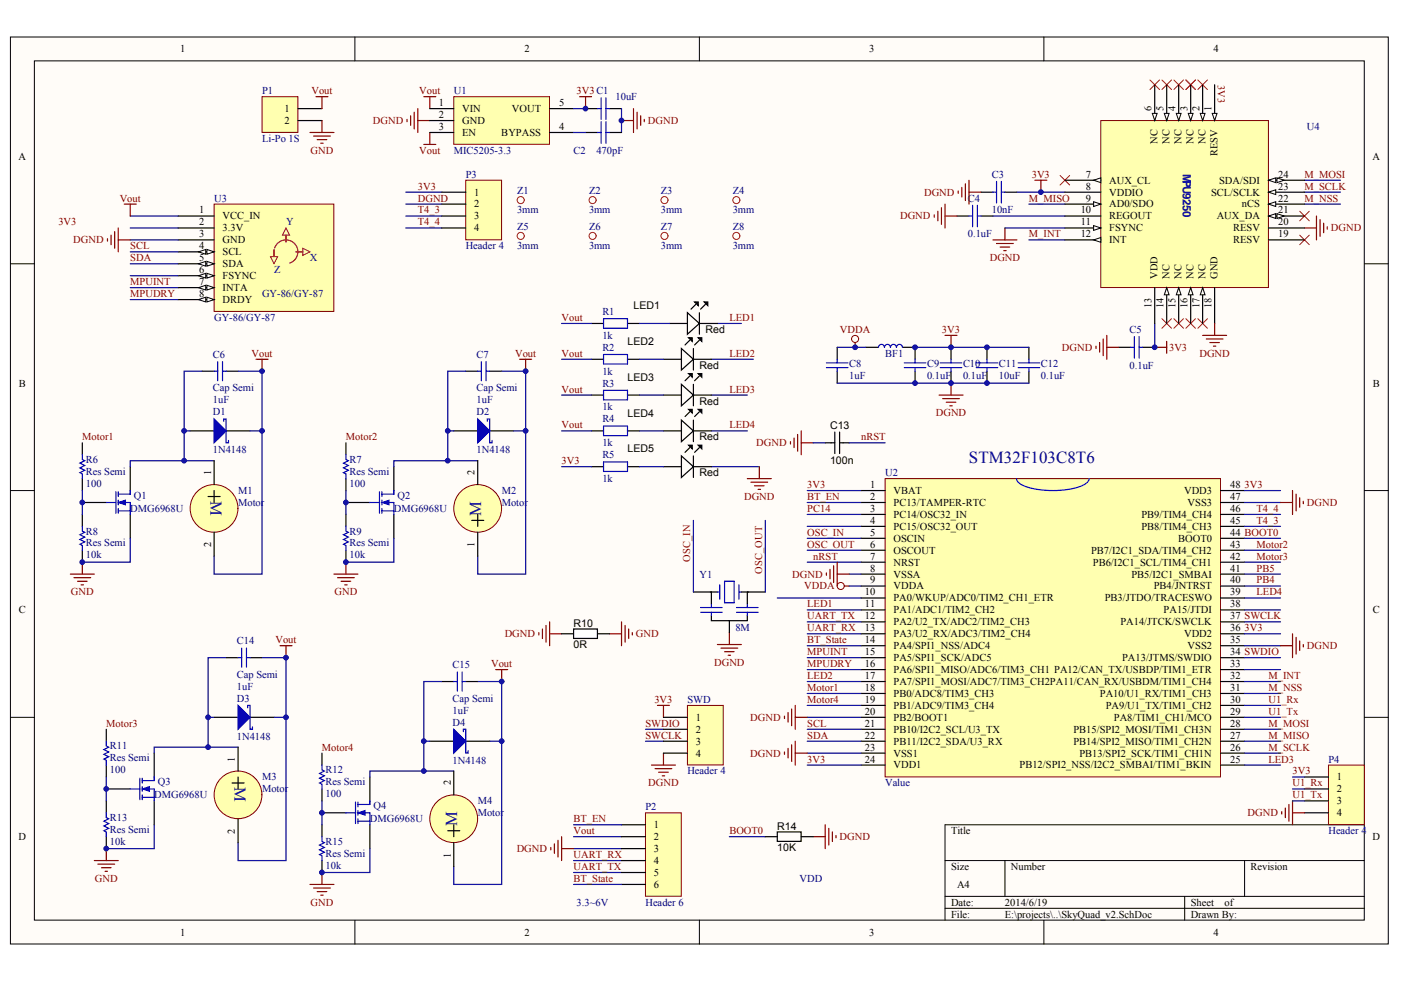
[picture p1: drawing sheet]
<svg xmlns="http://www.w3.org/2000/svg" width="287mm" height="202mm" viewBox="0 0 287 202" stroke-linecap="round" stroke-linejoin="round" font-family="sans-serif">
<defs><g id="words">
<g font-size="3.4" fill="#000080">
<text x="198.4" y="94.7">STM32F103C8T6</text>
<text x="43.1" y="102.6" transform="rotate(90 43.1 102.6)">M</text>
<text x="98.5" y="105.7" transform="rotate(-90 98.5 105.7)">M</text>
<text x="48" y="161.3" transform="rotate(90 48 161.3)">M</text>
<text x="93.6" y="169.2" transform="rotate(-90 93.6 169.2)">M</text>
</g>
<text font-size="2.3" fill="#000080" x="242.1" y="35.7" transform="rotate(90 242.1 35.7)">MPU9250</text>
<g font-size="2.2">
<text x="36.9" y="10.7">1</text>
<text x="107.4" y="10.7">2</text>
<text x="177.9" y="10.7">3</text>
<text x="248.4" y="10.7">4</text>
<text x="58.2" y="22.9">1</text>
<text x="89.9" y="21.7">1</text>
<text x="94.6" y="22.9">VIN</text>
<text x="104.8" y="22.9">VOUT</text>
<text x="114.5" y="21.7">5</text>
<text x="58.2" y="25.4">2</text>
<text x="89.9" y="26.6">3</text>
<text x="89.9" y="24.2">2</text>
<text x="94.6" y="27.8">EN</text>
<text x="94.6" y="25.4">GND</text>
<text x="102.6" y="27.8">BYPASS</text>
<text x="114.5" y="26.6">4</text>
<text x="3.8" y="32.7">A</text>
<text x="281" y="32.7">A</text>
<text x="97.1" y="40.1">1</text>
<text x="222.3" y="36.4">7</text>
<text x="222.3" y="38.8">8</text>
<text x="222.3" y="41.3">9</text>
<text x="227.1" y="37.6">AUX_CL</text>
<text x="227.1" y="40.1">VDDIO</text>
<text x="247.9" y="40.1">SCL/SCLK</text>
<text x="249.6" y="37.6">SDA/SDI</text>
<text x="261.7" y="41.3">22</text>
<text x="261.7" y="38.8">23</text>
<text x="261.7" y="36.4">24</text>
<text x="40.8" y="43.7">1</text>
<text x="40.8" y="46.2">2</text>
<text x="45.6" y="44.9">VCC_IN</text>
<text x="45.6" y="47.4">3.3V</text>
<text x="97.1" y="42.5">2</text>
<text x="97.1" y="44.9">3</text>
<text x="97.1" y="47.4">4</text>
<text x="221.2" y="43.7">10</text>
<text x="221.2" y="46.2">11</text>
<text x="227.1" y="42.5">AD0/SDO</text>
<text x="227.1" y="44.9">REGOUT</text>
<text x="227.1" y="47.4">FSYNC</text>
<text x="249.1" y="44.9">AUX_DA</text>
<text x="252.5" y="47.4">RESV</text>
<text x="254.2" y="42.5">nCS</text>
<text x="261.7" y="46.2">20</text>
<text x="261.7" y="43.7">21</text>
<text x="40.8" y="48.6">3</text>
<text x="40.8" y="51.1">4</text>
<text x="40.8" y="53.5">5</text>
<text x="45.6" y="49.8">GND</text>
<text x="45.6" y="52.3">SCL</text>
<text x="221.2" y="48.6">12</text>
<text x="227.1" y="49.8">INT</text>
<text x="252.5" y="49.8">RESV</text>
<text x="261.7" y="48.6">19</text>
<text x="40.8" y="55.9">6</text>
<text x="40.8" y="58.4">7</text>
<text x="45.6" y="54.7">SDA</text>
<text x="45.6" y="57.2">FSYNC</text>
<text x="45.6" y="59.6">INTA</text>
<text x="40.8" y="60.8">8</text>
<text x="45.6" y="62.1">DRDY</text>
<text x="129.7" y="63.3">LED1</text>
<text x="128.5" y="70.7">LED2</text>
<text x="144.4" y="68.2">Red</text>
<text x="128.5" y="78">LED3</text>
<text x="143.2" y="75.5">Red</text>
<text x="3.9" y="79.2">B</text>
<text x="143.2" y="82.9">Red</text>
<text x="281.1" y="79.2">B</text>
<text x="128.5" y="85.3">LED4</text>
<text x="169.9" y="87.8">C13</text>
<text x="128.5" y="92.7">LED5</text>
<text x="143.2" y="90.2">Red</text>
<text x="169.9" y="95.1">100n</text>
<text x="143.2" y="97.5">Red</text>
<text x="178.2" y="99.9">1</text>
<text x="182.9" y="101.2">VBAT</text>
<text x="242.4" y="101.2">VDD3</text>
<text x="251.8" y="99.9">48</text>
<text x="178.2" y="102.4">2</text>
<text x="178.2" y="104.8">3</text>
<text x="178.2" y="107.3">4</text>
<text x="182.9" y="103.6">PC13/TAMPER-RTC</text>
<text x="182.9" y="106.1">PC14/OSC32_IN</text>
<text x="233.7" y="106.1">PB9/TIM4_CH4</text>
<text x="243.1" y="103.6">VSS3</text>
<text x="251.8" y="107.3">45</text>
<text x="251.8" y="104.8">46</text>
<text x="251.8" y="102.4">47</text>
<text x="178.2" y="109.7">5</text>
<text x="178.2" y="112.2">6</text>
<text x="182.9" y="108.5">PC15/OSC32_OUT</text>
<text x="182.9" y="110.9">OSCIN</text>
<text x="182.9" y="113.4">OSCOUT</text>
<text x="223.4" y="113.4">PB7/I2C1_SDA/TIM4_CH2</text>
<text x="233.7" y="108.5">PB8/TIM4_CH3</text>
<text x="241.2" y="110.9">BOOT0</text>
<text x="251.8" y="112.2">43</text>
<text x="251.8" y="109.7">44 BOOT0</text>
<text x="178.2" y="114.6">7</text>
<text x="178.2" y="117.1">8</text>
<text x="178.2" y="119.5">9</text>
<text x="182.9" y="115.8">NRST</text>
<text x="182.9" y="118.3">VSSA</text>
<text x="223.7" y="115.8">PB6/I2C1_SCL/TIM4_CH1</text>
<text x="231.6" y="118.3">PB5/I2C1_SMBAI</text>
<text x="251.8" y="119.5">40</text>
<text x="251.8" y="117.1">41</text>
<text x="251.8" y="114.6">42</text>
<text x="3.9" y="125.6">C</text>
<text x="177.1" y="121.9">10</text>
<text x="177.1" y="124.4">11</text>
<text x="182.9" y="120.7">VDDA</text>
<text x="182.9" y="123.2">PA0/WKUP/ADC0/TIM2_CH1_ETR</text>
<text x="182.9" y="125.6">PA1/ADC1/TIM2_CH2</text>
<text x="226.2" y="123.2">PB3/JTDO/TRACESWO</text>
<text x="236.2" y="120.7">PB4/JNTRST</text>
<text x="238.2" y="125.6">PA15/JTDI</text>
<text x="251.8" y="124.4">38</text>
<text x="251.8" y="121.9">39</text>
<text x="281.1" y="125.6">C</text>
<text x="117.4" y="128.3">R10</text>
<text x="177.1" y="126.8">12</text>
<text x="177.1" y="129.3">13</text>
<text x="177.1" y="131.7">14</text>
<text x="182.9" y="128.1">PA2/U2_TX/ADC2/TIM2_CH3</text>
<text x="182.9" y="130.5">PA3/U2_RX/ADC3/TIM2_CH4</text>
<text x="229.4" y="128.1">PA14/JTCK/SWCLK</text>
<text x="242.4" y="130.5">VDD2</text>
<text x="251.8" y="131.7">35</text>
<text x="251.8" y="129.3">36</text>
<text x="251.8" y="126.8">37 SWCLK</text>
<text x="117.4" y="132.7">0R</text>
<text x="177.1" y="134.2">15</text>
<text x="177.1" y="136.6">16</text>
<text x="182.9" y="132.9">PA4/SPI1_NSS/ADC4</text>
<text x="182.9" y="135.4">PA5/SPI1_SCK/ADC5</text>
<text x="182.9" y="137.8">PA6/SPI1_MISO/ADC6/TIM3_CH1 PA12/CAN_TX/USBDP/TIM1_ETR</text>
<text x="229.7" y="135.4">PA13/JTMS/SWDIO</text>
<text x="243.1" y="132.9">VSS2</text>
<text x="251.8" y="136.6">33</text>
<text x="251.8" y="134.2">34 SWDIO</text>
<text x="177.1" y="139.1">17</text>
<text x="177.1" y="141.5">18</text>
<text x="177.1" y="143.9">19</text>
<text x="182.9" y="140.3">PA7/SPI1_MOSI/ADC7/TIM3_CH2PA11/CAN_RX/USBDM/TIM1_CH4</text>
<text x="182.9" y="142.7">PB0/ADC8/TIM3_CH3</text>
<text x="225.2" y="142.7">PA10/U1_RX/TIM1_CH3</text>
<text x="251.8" y="143.9">30</text>
<text x="251.8" y="141.5">31</text>
<text x="251.8" y="139.1">32</text>
<text x="142.4" y="147.6">1</text>
<text x="177.1" y="146.4">20</text>
<text x="177.1" y="148.8">21</text>
<text x="182.9" y="145.2">PB1/ADC9/TIM3_CH4</text>
<text x="182.9" y="147.6">PB2/BOOT1</text>
<text x="226.4" y="145.2">PA9/U1_TX/TIM1_CH2</text>
<text x="228" y="147.6">PA8/TIM1_CH1/MCO</text>
<text x="251.8" y="148.8">28</text>
<text x="251.8" y="146.4">29</text>
<text x="142.4" y="150.1">2</text>
<text x="142.4" y="152.5">3</text>
<text x="142.4" y="154.9">4</text>
<text x="177.1" y="151.3">22</text>
<text x="177.1" y="153.7">23</text>
<text x="182.9" y="150.1">PB10/I2C2_SCL/U3_TX</text>
<text x="182.9" y="152.5">PB11/I2C2_SDA/U3_RX</text>
<text x="182.9" y="154.9">VSS1</text>
<text x="219.8" y="152.5">PB14/SPI2_MISO/TIM1_CH2N</text>
<text x="219.8" y="150.1">PB15/SPI2_MOSI/TIM1_CH3N</text>
<text x="221" y="154.9">PB13/SPI2_SCK/TIM1_CH1N</text>
<text x="251.8" y="153.7">26</text>
<text x="251.8" y="151.3">27</text>
<text x="177.1" y="156.2">24</text>
<text x="182.9" y="157.4">VDD1</text>
<text x="208.7" y="157.4">PB12/SPI2_NSS/I2C2_SMBAI/TIM1_BKIN</text>
<text x="251.8" y="156.2">25</text>
<text x="273.7" y="159.8">1</text>
<text x="273.7" y="162.3">2</text>
<text x="273.7" y="164.7">3</text>
<text x="273.7" y="167.2">4</text>
<text x="3.8" y="172.1">D</text>
<text x="133.9" y="169.6">1</text>
<text x="133.9" y="172.1">2</text>
<text x="159.1" y="169.9">R14</text>
<text x="194.7" y="170.8">Title</text>
<text x="281" y="172.1">D</text>
<text x="133.9" y="174.5">3</text>
<text x="133.9" y="176.9">4</text>
<text x="133.9" y="179.4">5</text>
<text x="159.1" y="174.3">10K</text>
<text x="194.7" y="178.2">Size</text>
<text x="207" y="178.2">Number</text>
<text x="256" y="178.2">Revision</text>
<text x="133.9" y="181.8">6</text>
<text x="194.7" y="185.5">Date:</text>
<text x="195.9" y="181.8">A4</text>
<text x="205.7" y="185.5">2014/6/19</text>
<text x="243.7" y="185.5">Sheet</text>
<text x="250.7" y="185.5">of</text>
<text x="36.9" y="191.6">1</text>
<text x="107.4" y="191.6">2</text>
<text x="177.9" y="191.6">3</text>
<text x="194.7" y="187.9">File:</text>
<text x="205.7" y="187.9">E:\projects\..\SkyQuad_v2.SchDoc</text>
<text x="243.7" y="187.9">Drawn By:</text>
<text x="248.4" y="191.6">4</text>
</g>
<g font-size="2.2" fill="#000080">
<text x="53.6" y="19.3">P1</text>
<text x="92.9" y="19.3">U1</text>
<text x="126" y="20.5">10uF</text>
<text x="53.6" y="29.1">Li-Po 1S</text>
<text x="267.5" y="26.6">U4</text>
<text x="92.9" y="31.5">MIC5205-3.3</text>
<text x="117.4" y="31.5">C2</text>
<text x="122.1" y="31.5">470pF</text>
<text x="43.8" y="41.3">U3</text>
<text x="95.3" y="36.4">P3</text>
<text x="105.9" y="39.7">Z1</text>
<text x="120.6" y="39.7">Z2</text>
<text x="135.3" y="39.7">Z3</text>
<text x="150" y="39.7">Z4</text>
<text x="198.1" y="41.3">C4</text>
<text x="203" y="36.4">C3</text>
<text x="58.6" y="46.2">Y</text>
<text x="105.9" y="43.6">3mm</text>
<text x="105.9" y="47.1">Z5</text>
<text x="120.6" y="43.6">3mm</text>
<text x="120.6" y="47.1">Z6</text>
<text x="135.3" y="43.6">3mm</text>
<text x="135.3" y="47.1">Z7</text>
<text x="150" y="43.6">3mm</text>
<text x="150" y="47.1">Z8</text>
<text x="203" y="43.7">10nF</text>
<text x="63.5" y="53.5">X</text>
<text x="95.3" y="51.1">Header 4</text>
<text x="105.9" y="51">3mm</text>
<text x="120.6" y="51">3mm</text>
<text x="135.3" y="51">3mm</text>
<text x="150" y="51">3mm</text>
<text x="198.1" y="48.6">0.1uF</text>
<text x="56.1" y="55.9">Z</text>
<text x="43.8" y="65.7">GY-86/GY-87</text>
<text x="53.6" y="60.8">GY-86/GY-87</text>
<text x="123.3" y="64.5">R1</text>
<text x="123.3" y="69.4">1k</text>
<text x="123.3" y="71.8">R2</text>
<text x="231.2" y="68.2">C5</text>
<text x="43.6" y="73.3">C6</text>
<text x="97.6" y="73.3">C7</text>
<text x="123.3" y="76.7">1k</text>
<text x="173.8" y="77.7">1uF</text>
<text x="173.8" y="75.3">C8</text>
<text x="181.2" y="73.1">BF1</text>
<text x="189.8" y="77.7">0.1uF</text>
<text x="189.8" y="75.3">C9</text>
<text x="197.1" y="77.7">0.1uF</text>
<text x="197.1" y="75.3">C10</text>
<text x="204.5" y="77.7">10uF</text>
<text x="204.5" y="75.3">C11</text>
<text x="213.1" y="77.7">0.1uF</text>
<text x="213.1" y="75.3">C12</text>
<text x="231.2" y="75.5">0.1uF</text>
<text x="43.6" y="82.6">1uF</text>
<text x="43.6" y="80.1">Cap Semi</text>
<text x="97.6" y="82.6">1uF</text>
<text x="97.6" y="80.1">Cap Semi</text>
<text x="123.3" y="79.2">R3</text>
<text x="43.6" y="85">D1</text>
<text x="97.6" y="85">D2</text>
<text x="123.3" y="84.1">1k</text>
<text x="123.3" y="86.5">R4</text>
<text x="17.6" y="94.8">R6</text>
<text x="43.6" y="92.9">1N4148</text>
<text x="71.6" y="94.8">R7</text>
<text x="97.6" y="92.9">1N4148</text>
<text x="123.3" y="91.4">1k</text>
<text x="123.3" y="93.8">R5</text>
<text x="17.6" y="99.7">100</text>
<text x="17.6" y="97.3">Res Semi</text>
<text x="48.7" y="101.2">M1</text>
<text x="71.6" y="99.7">100</text>
<text x="71.6" y="97.3">Res Semi</text>
<text x="102.7" y="101.2">M2</text>
<text x="123.3" y="98.7">1k</text>
<text x="181.2" y="97.5">U2</text>
<text x="26.7" y="104.8">DMG6968U</text>
<text x="27.4" y="102.1">Q1</text>
<text x="48.7" y="103.6">Motor</text>
<text x="80.6" y="104.8">DMG6968U</text>
<text x="81.4" y="102.1">Q2</text>
<text x="102.7" y="103.6">Motor</text>
<text x="17.6" y="109.5">R8</text>
<text x="17.6" y="111.9">Res Semi</text>
<text x="71.6" y="109.5">R9</text>
<text x="71.6" y="111.9">Res Semi</text>
<text x="17.6" y="114.4">10k</text>
<text x="71.6" y="114.4">10k</text>
<text x="143.2" y="118.3">Y1</text>
<text x="48.5" y="132">C14</text>
<text x="150.5" y="129.3">8M</text>
<text x="92.6" y="136.9">C15</text>
<text x="48.5" y="141.3">1uF</text>
<text x="48.5" y="138.8">Cap Semi</text>
<text x="48.5" y="143.7">D3</text>
<text x="92.6" y="143.7">Cap Semi</text>
<text x="140.7" y="143.9">SWD</text>
<text x="92.6" y="146.1">1uF</text>
<text x="92.6" y="148.6">D4</text>
<text x="22.5" y="153.5">R11</text>
<text x="22.5" y="155.9">Res Semi</text>
<text x="48.5" y="151.5">1N4148</text>
<text x="22.5" y="158.4">100</text>
<text x="32.3" y="160.8">Q3</text>
<text x="53.6" y="159.8">M3</text>
<text x="66.6" y="158.4">R12</text>
<text x="66.6" y="160.8">Res Semi</text>
<text x="92.6" y="156.4">1N4148</text>
<text x="140.7" y="158.6">Header 4</text>
<text x="181.2" y="161.1">Value</text>
<text x="272" y="156.2">P4</text>
<text x="31.6" y="163.5">DMG6968U</text>
<text x="53.6" y="162.3">Motor</text>
<text x="66.6" y="163.3">100</text>
<text x="76.5" y="165.7">Q4</text>
<text x="97.8" y="164.7">M4</text>
<text x="97.8" y="167.2">Motor</text>
<text x="132.1" y="165.9">P2</text>
<text x="22.5" y="173">10k</text>
<text x="22.5" y="168.1">R13</text>
<text x="22.5" y="170.6">Res Semi</text>
<text x="66.6" y="173">R15</text>
<text x="75.7" y="168.4">DMG6968U</text>
<text x="272" y="170.8">Header 4</text>
<text x="66.6" y="177.9">10k</text>
<text x="66.6" y="175.5">Res Semi</text>
<text x="118" y="185.5">3.3~6V</text>
<text x="132.1" y="185.5">Header 6</text>
<text x="163.7" y="180.6">VDD</text>
</g>
<g font-size="2.2" fill="#800000">
<text x="63.8" y="19.3">Vout</text>
<text x="85.8" y="19.3">Vout</text>
<text x="118" y="19.3">3V3C1</text>
<text x="76.3" y="25.4">DGND</text>
<text x="132.6" y="25.4">DGND</text>
<text x="63.6" y="31.5">GND</text>
<text x="85.8" y="31.5">Vout</text>
<text x="24.5" y="41.3">Vout</text>
<text x="85.5" y="38.8">3V3</text>
<text x="85.5" y="41.3">DGND</text>
<text x="189.2" y="40.1">DGND</text>
<text x="210.6" y="41.3">M_MISO</text>
<text x="211.2" y="36.4">3V3</text>
<text x="267.1" y="38.8">M_SCLK</text>
<text x="267.1" y="41.3">M_NSS</text>
<text x="267.1" y="36.4">M_MOSI</text>
<text x="11.9" y="46.2">3V3</text>
<text x="85.5" y="46.2">T4_4</text>
<text x="85.5" y="43.7">T4_3</text>
<text x="184.3" y="44.9">DGND</text>
<text x="272.4" y="47.4">DGND</text>
<text x="15" y="49.8">DGND</text>
<text x="26.7" y="51.1">SCL</text>
<text x="26.7" y="53.5">SDA</text>
<text x="202.6" y="53.5">DGND</text>
<text x="210.6" y="48.6">M_INT</text>
<text x="26.7" y="58.4">MPUINT</text>
<text x="26.7" y="60.8">MPUDRY</text>
<text x="115" y="65.7">Vout</text>
<text x="149.3" y="65.7">LED1</text>
<text x="172" y="68.2">VDDA</text>
<text x="192.8" y="68.2">3V3</text>
<text x="217.4" y="71.8">DGND</text>
<text x="239.3" y="71.8">3V3</text>
<text x="51.5" y="73.1">Vout</text>
<text x="105.5" y="73.1">Vout</text>
<text x="115" y="73.1">Vout</text>
<text x="149.3" y="73.1">LED2</text>
<text x="245.5" y="73.1">DGND</text>
<text x="115" y="80.4">Vout</text>
<text x="149.3" y="80.4">LED3</text>
<text x="115" y="87.7">Vout</text>
<text x="149.3" y="87.7">LED4</text>
<text x="191.6" y="85.3">DGND</text>
<text x="16.9" y="90.2">Motor1</text>
<text x="70.8" y="90.2">Motor2</text>
<text x="115" y="95.1">3V3</text>
<text x="154.8" y="91.4">DGND</text>
<text x="176.3" y="90.2">nRST</text>
<text x="165.3" y="99.9">3V3</text>
<text x="254.8" y="99.9">3V3</text>
<text x="152.3" y="102.4">DGND</text>
<text x="165.3" y="102.4">BT_EN</text>
<text x="165.3" y="104.8">PC14</text>
<text x="257.2" y="107.3">T4_3</text>
<text x="257.2" y="104.8">T4_4</text>
<text x="267.5" y="103.6">DGND</text>
<text x="165.3" y="109.7">OSC_IN</text>
<text x="165.3" y="112.2">OSC_OUT</text>
<text x="257.2" y="112.2">Motor2</text>
<text x="162.2" y="118.3">DGND</text>
<text x="166.5" y="114.6">nRST</text>
<text x="257.2" y="114.6">Motor3</text>
<text x="257.2" y="119.5">PB4</text>
<text x="257.2" y="117.1">PB5</text>
<text x="14.5" y="121.9">GND</text>
<text x="68.5" y="121.9">GND</text>
<text x="164.6" y="120.7">VDDA</text>
<text x="165.3" y="124.4">LED1</text>
<text x="257.2" y="121.9">LED4</text>
<text x="56.4" y="131.7">Vout</text>
<text x="103.3" y="130.5">DGND</text>
<text x="130.2" y="130.5">GND</text>
<text x="165.3" y="129.3">UART_RX</text>
<text x="165.3" y="126.8">UART_TX</text>
<text x="165.3" y="131.7">BT_State</text>
<text x="254.8" y="129.3">3V3</text>
<text x="100.5" y="136.6">Vout</text>
<text x="146.2" y="136.4">DGND</text>
<text x="165.3" y="136.6">MPUDRY</text>
<text x="165.3" y="134.2">MPUINT</text>
<text x="267.5" y="132.9">DGND</text>
<text x="134" y="143.9">3V3</text>
<text x="165.3" y="141.5">Motor1</text>
<text x="165.3" y="143.9">Motor4</text>
<text x="165.3" y="139.1">LED2</text>
<text x="259.7" y="143.9">U1_Rx</text>
<text x="259.7" y="141.5">M_NSS</text>
<text x="259.7" y="139.1">M_INT</text>
<text x="21.8" y="148.8">Motor3</text>
<text x="132.1" y="148.8">SWDIO</text>
<text x="153.6" y="147.6">DGND</text>
<text x="165.3" y="148.8">SCL</text>
<text x="259.7" y="146.4">U1_Tx</text>
<text x="259.7" y="148.8">M_MOSI</text>
<text x="65.9" y="153.7">Motor4</text>
<text x="132.1" y="151.3">SWCLK</text>
<text x="153.6" y="154.9">DGND</text>
<text x="165.3" y="151.3">SDA</text>
<text x="259.7" y="151.3">M_MISO</text>
<text x="259.7" y="153.7">M_SCLK</text>
<text x="132.7" y="161.1">DGND</text>
<text x="165.3" y="156.2">3V3</text>
<text x="259.7" y="156.2">LED3</text>
<text x="264.6" y="161.1">U1_Rx</text>
<text x="264.6" y="158.6">3V3</text>
<text x="255.4" y="167.2">DGND</text>
<text x="264.6" y="163.5">U1_Tx</text>
<text x="117.4" y="170.8">Vout</text>
<text x="117.4" y="168.4">BT_EN</text>
<text x="149.3" y="170.8">BOOT0</text>
<text x="171.9" y="172.1">DGND</text>
<text x="105.8" y="174.5">DGND</text>
<text x="117.4" y="175.7">UART_RX</text>
<text x="117.4" y="178.2">UART_TX</text>
<text x="19.4" y="180.6">GND</text>
<text x="63.6" y="185.5">GND</text>
<text x="117.4" y="180.6">BT_State</text>
</g>
<g font-size="2.1" fill="#800000">
<text x="249.3" y="17.4" transform="rotate(90 249.3 17.4)">3V3</text>
<text x="141.3" y="115.1" transform="rotate(-90 141.3 115.1)">OSC_IN</text>
<text x="156" y="117.6" transform="rotate(-90 156 117.6)">OSC_OUT</text>
</g>
<g font-size="2.1">
<text x="235.8" y="22.7" transform="rotate(-90 235.8 22.7)">6</text>
<text x="238.2" y="22.7" transform="rotate(-90 238.2 22.7)">5</text>
<text x="240.7" y="22.7" transform="rotate(-90 240.7 22.7)">4</text>
<text x="243.1" y="22.7" transform="rotate(-90 243.1 22.7)">3</text>
<text x="245.6" y="22.7" transform="rotate(-90 245.6 22.7)">2</text>
<text x="248" y="22.7" transform="rotate(-90 248 22.7)">1</text>
<text x="237" y="29.5" transform="rotate(-90 237 29.5)">NC</text>
<text x="239.4" y="29.5" transform="rotate(-90 239.4 29.5)">NC</text>
<text x="241.9" y="29.5" transform="rotate(-90 241.9 29.5)">NC</text>
<text x="244.3" y="29.5" transform="rotate(-90 244.3 29.5)">NC</text>
<text x="246.8" y="29.5" transform="rotate(-90 246.8 29.5)">NC</text>
<text x="249.3" y="32" transform="rotate(-90 249.3 32)">RESV</text>
<text x="237" y="57.2" transform="rotate(-90 237 57.2)">VDD</text>
<text x="239.4" y="57.2" transform="rotate(-90 239.4 57.2)">NC</text>
<text x="241.9" y="57.2" transform="rotate(-90 241.9 57.2)">NC</text>
<text x="244.3" y="57.2" transform="rotate(-90 244.3 57.2)">NC</text>
<text x="246.8" y="57.2" transform="rotate(-90 246.8 57.2)">NC</text>
<text x="249.3" y="57.2" transform="rotate(-90 249.3 57.2)">GND</text>
<text x="235.8" y="63.1" transform="rotate(-90 235.8 63.1)">13</text>
<text x="238.2" y="63.1" transform="rotate(-90 238.2 63.1)">14</text>
<text x="240.7" y="63.1" transform="rotate(-90 240.7 63.1)">15</text>
<text x="243.1" y="63.1" transform="rotate(-90 243.1 63.1)">16</text>
<text x="245.6" y="63.1" transform="rotate(-90 245.6 63.1)">17</text>
<text x="248" y="63.1" transform="rotate(-90 248 63.1)">18</text>
<text x="43.2" y="97.3" transform="rotate(-90 43.2 97.3)">1</text>
<text x="97.2" y="97.3" transform="rotate(-90 97.2 97.3)">2</text>
<text x="43.2" y="112.1" transform="rotate(-90 43.2 112.1)">2</text>
<text x="97.2" y="112.1" transform="rotate(-90 97.2 112.1)">1</text>
<text x="48.1" y="156" transform="rotate(-90 48.1 156)">1</text>
<text x="92.3" y="160.8" transform="rotate(-90 92.3 160.8)">2</text>
<text x="48.1" y="170.7" transform="rotate(-90 48.1 170.7)">2</text>
<text x="92.3" y="175.6" transform="rotate(-90 92.3 175.6)">1</text>
</g>
</g></defs>
<g fill="#fffcf8" stroke="#000" stroke-width=".2">
<path d="M2.1 7.6h282.1v185.7h-282.1z"/>
<path d="M7 12.5h272.3v175.9h-272.3z"/>
</g>
<g fill="none" stroke="#000" stroke-width=".2">
<path d="M72.7 7.6v4.9M143.2 7.6v4.9M213.7 7.6v4.9M2.1 54h4.9M279.3 54h4.9M2.1 100.5h4.9M279.3 100.5h4.9M2.1 146.9h4.9M279.3 146.9h4.9M193.5 176.2h85.8M205.7 176.2v7.4M254.8 176.2v7.4"/>
<path d="M279.3 168.9h-85.8v19.6M72.7 188.5v4.9M143.2 188.5v4.9M193.5 183.6h85.8M193.5 186h85.8M213.7 188.5v4.9M242.5 183.6v4.9"/>
</g>
<path d="M181.2 98h68.7v61.1h-68.7z" fill="#ffffb0" stroke="#800000" stroke-width=".2"/>
<g fill="none" stroke="#000" stroke-width=".25">
<path d="M176.3 100.5h4.9M176.3 102.9h4.9M176.3 105.4h4.9M176.3 107.8h4.9M176.3 110.2h4.9M176.3 112.7h4.9M176.3 115.1h4.9M176.3 117.6h4.9M249.9 100.5h4.9M249.9 102.9h4.9M249.9 105.4h4.9M249.9 107.8h4.9"/>
<path d="M249.9 110.2h4.9M249.9 112.7h4.9M249.9 115.1h4.9M249.9 117.6h4.9M176.3 120h4.9M176.3 122.5h4.9M176.3 124.9h4.9M176.3 127.4h4.9M176.3 129.8h4.9M176.3 132.2h4.9M176.3 134.7h4.9M176.3 137.1h4.9"/>
<path d="M176.3 139.6h4.9M249.9 120h4.9M249.9 122.5h4.9M249.9 124.9h4.9M249.9 127.4h4.9M249.9 129.8h4.9M249.9 132.2h4.9M249.9 134.7h4.9M249.9 137.1h4.9M249.9 139.6h4.9M176.3 142h4.9M176.3 144.5h4.9"/>
<path d="M176.3 146.9h4.9M176.3 149.4h4.9M176.3 151.8h4.9M176.3 154.2h4.9M176.3 156.7h4.9M249.9 142h4.9M249.9 144.5h4.9M249.9 146.9h4.9M249.9 149.4h4.9M249.9 151.8h4.9M249.9 154.2h4.9M249.9 156.7h4.9"/>
</g>
<path d="M223 98a2.29 2.29 0 0 1-1.8 1.6 17.8 17.8 0 0 1-12.2-.4l-.8-.8-.1-.4" fill="none" stroke="#00f" stroke-width=".25"/>
<g fill="none" stroke="#000080" stroke-width=".25">
<path d="M165.3 100.5h11M165.3 102.9h11M165.3 110.2h11M165.3 112.7h11M165.3 115.1h11M165.3 105.4h11M165.3 107.8h11M173.8 117.6h2.5M254.8 100.5h7.3M254.8 102.9h7.3M254.8 110.2h7.3M254.8 112.7h7.3"/>
<path d="M254.8 115.1h7.3M254.8 117.6h7.3M254.8 105.4h7.3M254.8 107.8h7.3M165.3 132.2h11M165.3 134.7h11M165.3 139.6h11M165.3 127.4h11M165.3 129.8h11M165.3 124.9h11M165.3 137.1h11M173.8 120h2.5"/>
<path d="M254.8 132.2h7.3M254.8 134.7h7.3M254.8 139.6h7.3M254.8 127.4h7.3M254.8 122.5h7.3M254.8 120h7.3M254.8 129.8h7.3M254.8 124.9h7.3M254.8 137.1h7.3M165.3 156.7h11M165.3 154.2h11M165.3 146.9h11"/>
<path d="M165.3 144.5h11M165.3 142h11M254.8 156.7h7.3M254.8 154.2h7.3M254.8 146.9h7.3M254.8 151.8h7.3M254.8 149.4h7.3M254.8 144.5h7.3M254.8 142h7.3"/>
</g>
<circle cx="172.1" cy="120" r=".72" fill="none" stroke="#800000" stroke-width=".2"/>
<g fill="none" stroke="#800000" stroke-width=".25">
<path d="M169.2 117.3v.5M169.9 116.6v2M170.7 115.9v3.4M171.4 115.1v4.9M171.4 117.6h2.4M262.1 102.9h2.5M264.6 100.5v4.9M265.3 101.2v3.4M266.1 101.9v2M266.8 102.7v.5M172.9 120h.9M262.1 132.2h2.5"/>
<path d="M264.6 129.8v4.9M265.3 130.5v3.5M266.1 131.3v1.9M266.8 132v.5M160.6 146.7v.5M160.6 154v.5M161.3 145.9v2M161.3 153.3v1.9M162.1 145.2v3.4M162.1 152.5v3.5M162.8 144.5v4.9M162.8 151.8v4.9"/>
<path d="M162.8 146.9h2.5M162.8 154.2h2.5"/>
</g>
<path d="M43.8 41.8h24.5v22h-24.5z" fill="#ffffb0" stroke="#800000" stroke-width=".2"/>
<path d="M36.5 44.2h7.3M36.5 46.7h7.3M36.5 49.1h7.3M36.5 51.6h7.3" fill="none" stroke="#000" stroke-width=".25"/>
<g fill="#fffcf8" stroke="#000" stroke-width=".2">
<path d="M42.4 51.1l1.4 .5-1.4 .5z"/>
<path d="M40.6 51.6l1.5-.5v1z"/>
</g>
<path d="M56.1 51.1v1.5h.7l-.7 1.4-.7-1.4h.7zM58.6 46.7l.7 1.5h-.7v1.4v-1.4h-.8zM60.5 51.6h1.5v-.8l1.5 .8-1.5 .7v-.7z" fill="none" stroke="#f00" stroke-width=".2"/>
<path d="M56.2 50.8a2.44 2.44 0 0 1 4-1 2.44 2.44 0 0 1-.9 4.1" fill="none" stroke="#f00" stroke-width=".25"/>
<path d="M36.5 54h7.3" fill="none" stroke="#000" stroke-width=".25"/>
<g fill="#fffcf8" stroke="#000" stroke-width=".2">
<path d="M42.4 53.5l1.4 .5-1.4 .5z"/>
<path d="M40.6 54l1.5-.5v1z"/>
</g>
<path d="M36.5 56.5h7.3" fill="none" stroke="#000" stroke-width=".25"/>
<g fill="#fffcf8" stroke="#000" stroke-width=".2">
<path d="M42.4 56l1.4 .5-1.4 .5z"/>
<path d="M40.6 56.5l1.5-.5v1z"/>
</g>
<path d="M36.5 58.9h7.3" fill="none" stroke="#000" stroke-width=".25"/>
<g fill="#fffcf8" stroke="#000" stroke-width=".2">
<path d="M42.4 58.4l1.4 .5-1.4 .5z"/>
<path d="M40.6 58.9l1.5-.5v1z"/>
</g>
<path d="M36.5 61.4h7.3" fill="none" stroke="#000" stroke-width=".25"/>
<g fill="#fffcf8" stroke="#000" stroke-width=".2">
<path d="M42.4 60.9l1.4 .5-1.4 .4z"/>
<path d="M40.6 61.4l1.5-.5v.9z"/>
</g>
<g fill="none" stroke="#000080" stroke-width=".25">
<path d="M26.7 51.6h9.8M26.7 54h9.8M26.7 56.5h9.8M26.7 58.9h9.8M26.7 49.1h9.8M26.7 46.7h9.8M26.7 44.2h9.8M26.7 61.4h9.8M46.3 134.7h-3.7v18.3M53.6 134.7h5v41.5h-9.9v-3.6M21.8 159.1v4.9M42.6 146.9h1.2"/>
<path d="M48.7 153h-17.1v1.2M56.1 146.9h2.5M165.3 149.4h11M165.3 151.8h11M31.6 168.9v4.9h-9.8"/>
</g>
<path d="M46.3 134.7h2.4M51.2 134.7h2.4M21.8 149.4v2.4M21.8 156.7v2.4M31.6 154.2v4.9M43.8 146.9h4.9M51.2 146.9h4.9M21.8 161.6h4.9M21.8 164v2.5M21.8 171.4v2.4M31.6 164v4.9" fill="none" stroke="#000" stroke-width=".25"/>
<g fill="none" stroke="#00f" stroke-width=".25">
<path d="M48.7 134.7h.8M49.5 132.7v3.9M50.5 132.7v3.9M50.5 134.7h.7M21.8 151.8v1l.4 .2-.9 .5 .9 .5-.9 .5 .9 .5-.9 .5 .5 .2v1M28.6 159.4v4.4M29.1 159.4v1M31.6 159.1v.8h-2.5M50.7 145v-.5h.5v4.9h.5v-.5M21.8 166.5v.9l.4 .3-.9 .5 .9 .5-.9 .5 .9 .4-.9 .5 .5 .3v1M26.7 161.6h1.9M29.1 161.6h2.5v2.4"/>
<path d="M29.1 163.3h2.5M29.1 161.1v1M29.1 162.8v1"/>
</g>
<path d="M29.1 161.6l1.5-.5v1z" fill="#00f" stroke="#00f" stroke-width=".2"/>
<path d="M19.3 176.2h4.9M20 177h3.5M20.8 177.7h1.9M21.5 178.4h.5M21.8 173.8v2.4" fill="none" stroke="#800000" stroke-width=".25"/>
<path d="M48.7 144.5l2.5 2.4-2.5 2.5z" fill="#00f" stroke="#00f" stroke-width=".25"/>
<circle cx="48.7" cy="162.8" r="4.9" fill="#ffffb0" stroke="#800000" stroke-width=".2"/>
<g fill="none" stroke="#000" stroke-width=".25">
<path d="M90.4 139.6h2.5M95.3 139.6h2.5M48.7 153v4.9M48.7 159.1v2.5M65.9 154.2v2.5M75.7 159.1v4.9M88 151.8h4.9M95.3 151.8h5M47.5 160.4h2.5M48.7 167.7v4.9M65.9 166.5h4.9M65.9 161.6v2.4"/>
<path d="M65.9 168.9v2.5M65.9 176.2v2.5M75.7 168.9v4.9"/>
</g>
<g fill="none" stroke="#00f" stroke-width=".25">
<path d="M92.9 139.6h.7M93.6 137.6v3.9M94.6 137.6v3.9M94.6 139.6h.7M65.9 156.7v1l.5 .2-1 .5 1 .5-1 .5 1 .5-1 .5 .5 .2v1M94.9 149.8v-.4h.4v4.8h.5v-.4M65.9 171.4v.9l.5 .3-1 .5 1 .5-1 .4 1 .5-1 .5 .5 .3v.9M70.8 166.5h2M72.8 164.3v4.4M73.3 166.5h2.4v2.4M73.3 168.2h2.4M73.3 164.3v.9"/>
<path d="M73.3 166v1M73.3 167.7v1M75.7 164v.8h-2.4"/>
</g>
<path d="M73.3 166.5l1.4-.5v1z" fill="#00f" stroke="#00f" stroke-width=".2"/>
<path d="M65.9 178.7v2.4M63.5 181.1h4.9M64.2 181.9h3.4M64.9 182.6h2M65.7 183.3h.5" fill="none" stroke="#800000" stroke-width=".25"/>
<path d="M90.4 139.6h-3.6v18.3M97.8 139.6h4.9v41.5h-9.8v-3.6M86.8 151.8h1.2M92.9 157.9h-17.2v1.2M100.3 151.8h2.4M65.9 164v4.9M75.7 173.8v4.9h-9.8" fill="none" stroke="#000080" stroke-width=".25"/>
<path d="M92.9 149.4l2.4 2.4-2.4 2.4z" fill="#00f" stroke="#00f" stroke-width=".25"/>
<circle cx="92.9" cy="167.7" r="4.9" fill="#ffffb0" stroke="#800000" stroke-width=".2"/>
<g fill="none" stroke="#000" stroke-width=".25">
<path d="M41.4 76h2.4M46.3 76h2.4M16.9 90.7v2.4M16.9 98v2.5M26.7 95.6v4.9M38.9 88.2h4.9M46.3 88.2h4.9M16.9 102.9h4.9M16.9 105.4v2.4M16.9 112.7v2.4M26.7 105.4v4.8M92.9 157.9v4.9"/>
<path d="M91.7 170.1h2.4M92.9 168.9v2.5M92.9 172.6v4.9"/>
</g>
<g fill="none" stroke="#00f" stroke-width=".25">
<path d="M43.8 76h.8M44.6 74.1v3.9M45.6 74.1v3.9M45.6 76h.7M16.9 93.1v1l.4 .3-.9 .4 .9 .5-.9 .5 .9 .5-.9 .5 .5 .2v1M45.8 86.3v-.5h.5v4.9h.5v-.5M16.9 107.8v1l.4 .2-.9 .5 .9 .5-.9 .5 .9 .5-.9 .5 .5 .2v1M21.8 102.9h1.9M23.7 100.7v4.4M24.2 102.9h2.5v2.5M24.2 104.6h2.5M24.2 100.7v1"/>
<path d="M24.2 102.4v1M24.2 104.1v1M26.7 100.5v.7h-2.5"/>
</g>
<path d="M24.2 102.9l1.5-.5v1z" fill="#00f" stroke="#00f" stroke-width=".2"/>
<path d="M14.4 117.6h4.9M15.1 118.3h3.5M15.9 119h1.9M16.6 119.8h.5M16.9 115.1v2.5" fill="none" stroke="#800000" stroke-width=".25"/>
<path d="M41.4 76h-3.7v18.4M48.7 76h4.9v41.6h-9.8v-3.7M37.7 88.2h1.2M43.8 94.4h-17.1v1.2M51.2 88.2h2.4M16.9 100.5v4.9M26.7 110.2v4.9h-9.8" fill="none" stroke="#000080" stroke-width=".25"/>
<path d="M43.8 85.8l2.5 2.4-2.5 2.5z" fill="#00f" stroke="#00f" stroke-width=".25"/>
<circle cx="43.8" cy="104.1" r="4.9" fill="#ffffb0" stroke="#800000" stroke-width=".2"/>
<g fill="none" stroke="#000" stroke-width=".25">
<path d="M95.3 76h2.5M100.3 76h2.4M43.8 94.4v4.8M70.8 90.7v2.4M70.8 98v2.5M80.6 95.6v4.9M92.9 88.2h4.9M100.3 88.2h4.9M42.6 101.7h2.5M43.8 100.5v2.4M43.8 109v4.9M70.8 102.9h4.9"/>
<path d="M70.8 105.4v2.4M70.8 112.7v2.4M80.6 105.4v4.8"/>
</g>
<g fill="none" stroke="#00f" stroke-width=".25">
<path d="M97.8 76h.7M98.5 74.1v3.9M99.5 74.1v3.9M99.5 76h.8M70.8 93.1v1l.5 .3-1 .4 1 .5-1 .5 1 .5-1 .5 .5 .2v1M99.8 86.3v-.5h.5v4.9h.4v-.5M70.8 107.8v1l.5 .2-1 .5 1 .5-1 .5 1 .5-1 .5 .5 .2v1M75.7 102.9h2M77.7 100.7v4.4M78.2 102.9h2.4v2.5M78.2 104.6h2.4M78.2 100.7v1"/>
<path d="M78.2 102.4v1M78.2 104.1v1M80.6 100.5v.7h-2.4"/>
</g>
<path d="M78.2 102.9l1.4-.5v1z" fill="#00f" stroke="#00f" stroke-width=".2"/>
<path d="M68.4 117.6h4.9M69.1 118.3h3.4M69.8 119h2M70.6 119.8h.5M70.8 115.1v2.5" fill="none" stroke="#800000" stroke-width=".25"/>
<path d="M95.3 76h-3.6v18.4M102.7 76h4.9v41.6h-9.8v-3.7M91.7 88.2h1.2M97.8 94.4h-17.2v1.2M105.2 88.2h2.4M70.8 100.5v4.9M80.6 110.2v4.9h-9.8" fill="none" stroke="#000080" stroke-width=".25"/>
<path d="M97.8 85.8l2.5 2.4-2.5 2.5z" fill="#00f" stroke="#00f" stroke-width=".25"/>
<circle cx="97.8" cy="104.1" r="4.9" fill="#ffffb0" stroke="#800000" stroke-width=".2"/>
<g fill="none" stroke="#000" stroke-width=".25">
<path d="M121.1 66.2h2.5M121.1 73.6h2.5M128.5 66.2h2.4M128.5 73.6h2.4M171.4 71.1v2.5M171.4 76v2.5M177.3 71.1h2.4M184.9 71.1h2.4v2.5M187.3 76v2.5M194.7 71.1v2.5M194.7 76v2.5M202 71.1v2.5"/>
<path d="M202 76v2.5M210.6 71.1v2.5M210.6 76v2.5M97.8 94.4v4.8M121.1 80.9h2.5M121.1 88.2h2.5M121.1 95.6h2.5M128.5 80.9h2.4M128.5 88.2h2.4M128.5 95.6h2.4M96.6 106.6h2.4M97.8 105.4v2.4"/>
<path d="M97.8 109v4.9M142 121.2h4.9M145.6 126.1v1h7.4v-1M145.6 121.2v2.5M149.3 127.1v2.5M151.8 121.2h4.9M153 121.2v2.5"/>
</g>
<g fill="none" stroke="#000080" stroke-width=".25">
<path d="M115 66.2h6.1M115 73.6h6.1M145.6 73.6h8.6M146.9 66.2h4.9M171.4 71.1h5.9M171.4 78.5h39.2M187.3 71.1h23.3M115 80.9h6.1M115 88.2h6.1M115 95.6h6.1M145.6 80.9h7.4M145.6 88.2h7.4"/>
<path d="M145.6 95.6h9.8M142 106.6v14.6M156.7 106.6v14.6M132.1 149.4h3.7M132.1 151.8h3.7M117.4 171.4h9.8M117.4 173.8h9.8M117.4 176.2h9.8M117.4 178.7h9.8M149.3 171.4h7.4"/>
</g>
<g fill="none" stroke="#800000" stroke-width=".25">
<path d="M22 48.9v.5M22.7 48.2v1.9M23.5 47.4v3.4M24.2 46.7v4.9M24.2 49.1h2.5M175.1 70.2v.9M193.5 68.7h2.4M194.7 68.7v2.4M194.7 78.5v2.4M153 98h4.9M153.7 98.8h3.5M154.5 99.5h1.9"/>
<path d="M155.4 95.6v2.4M192.2 80.9h4.9M193 81.6h3.4M193.7 82.4h2M194.4 83.1h.5M155.2 100.2h.5M146.9 132h4.9M147.6 132.7h3.4M148.3 133.5h2M149.1 134.2h.5M149.3 129.6v2.4M133.4 156.7h4.9"/>
<path d="M134.1 157.4h3.4M134.6 144.5h2.4M134.8 158.2h2M135.6 158.9h.5M135.8 144.5v2.4M135.8 154.2v2.5M112.8 173.6v.4M113.5 172.8v2M114.2 172.1v3.4M115 171.4v4.8M115 173.8h2.4M166.5 171.4h2.4"/>
<path d="M168.9 168.9v4.9M169.7 169.6v3.5M170.4 170.4v1.9M171.1 171.1v.5"/>
</g>
<g fill="none" stroke="#00f" stroke-width=".25">
<path d="M123.6 65.3h4.9v1.9h-4.9zM123.6 72.6h4.9v2h-4.9zM123.6 79.9h4.9v2h-4.9zM169.2 75.3h4.4M169.2 74.3h4.4M171.4 73.6v.7M171.4 75.3v.7M184.7 71.1a.61 .61 0 0 0-.6-.6 .61 .61 0 0 0-.6 .6 .61 .61 0 0 0-.6-.6 .61 .61 0 0 0-.6 .6 .6 .6 0 0 0-.6-.6 .6 .6 0 0 0-.6 .6 .61 .61 0 0 0-.6-.6 .61 .61 0 0 0-.6 .6M185.1 75.3h4.4M185.1 74.3h4.4M187.3 73.6v.7M187.3 75.3v.7"/>
<path d="M192.5 75.3h4.4M192.5 74.3h4.4M194.7 73.6v.7M194.7 75.3v.7M199.8 75.3h4.5M199.8 74.3h4.5M202 73.6v.7M202 75.3v.7M208.4 75.3h4.4M208.4 74.3h4.4M210.6 73.6v.7M210.6 75.3v.7"/>
<path d="M123.6 87.3h4.9v1.9h-4.9zM123.6 94.6h4.9v2h-4.9zM147.3 119.8v2.9M148.3 119h2v4.4h-2zM151.3 119.8v2.9M143.4 125.4h4.4M143.4 124.4h4.4M145.6 123.7v.7M145.6 125.4v.7M146.9 121.2h.4M150.8 125.4h4.4M150.8 124.4h4.4"/>
<path d="M151.3 121.2h.5M153 123.7v.7M153 125.4v.7"/>
</g>
<circle cx="175.1" cy="69.4" r=".72" fill="none" stroke="#800000" stroke-width=".2"/>
<path d="M53.6 19.8h7.4v7.3h-7.4z" fill="#ffffb0" stroke="#800000" stroke-width=".2"/>
<path d="M61 22.2h4.9M61 24.7h4.9M119.9 22.2h2.4M119.9 27.1h2.4M124.8 22.2h2.4M124.8 27.1h2.4" fill="none" stroke="#000" stroke-width=".25"/>
<g fill="none" stroke="#800000" stroke-width=".25">
<path d="M86.8 19.8h2.4M88 19.8v2.4M118.6 19.8h2.5M119.9 19.8v2.4M83.3 24.4v.5M84.1 23.7v2M84.8 23v3.4M85.5 22.2v4.9M85.5 24.7h2.5M86.8 29.6h2.4M88 27.1v2.5M127.2 24.7h2.5"/>
<path d="M129.7 22.2v4.9M130.4 23v3.4M131.2 23.7v2M131.9 24.4v.5M110.3 129.6v.4M111 128.8v2M111.8 128.1v3.4M112.5 127.4v4.8M112.5 129.8h2.5M124.8 129.8h2.4M127.2 127.4v4.8M128 128.1v3.4"/>
<path d="M128.7 128.8v2M129.4 129.6v.4"/>
</g>
<path d="M122.3 22.2h.8M122.3 27.1h.8M123.1 20v4.4M123.1 24.9v4.4M124 22.2h.8M124 20v4.4M124 24.9v4.4M124 27.1h.8" fill="none" stroke="#00f" stroke-width=".25"/>
<path d="M127.2 22.2v4.9" fill="none" stroke="#000080" stroke-width=".25"/>
<path d="M92.9 19.8h19.6v9.8h-19.6z" fill="#ffffb0" stroke="#800000" stroke-width=".2"/>
<g fill="none" stroke="#000" stroke-width=".25">
<path d="M88 22.2h4.9M88 27.1h4.9M88 24.7h4.9M112.5 22.2h4.9M112.5 27.1h4.9M135.8 73.6h3.7M137 66.2h3.7M139.5 71.4l2.5 2.2-2.5 2.2zM139.5 78.7l2.5 2.2-2.5 2.2zM140.7 64l2.5 2.2-2.5 2.2zM141.2 69.7l-1 .9M141.2 77l-1 1"/>
<path d="M142 73.6h3.6M142 71.4v4.4M142 78.7v4.4M142.4 62.3l-.9 1M143.2 66.2h3.7M143.2 64v4.4M143.2 69.7l-1 .9M143.2 77l-1 1M144.4 62.3l-1 1M135.8 80.9h3.7M135.8 88.2h3.7M135.8 95.6h3.7"/>
<path d="M139.5 86l2.5 2.2-2.5 2.2zM139.5 93.4l2.5 2.2-2.5 2.2zM141.2 84.3l-1 1M141.2 91.7l-1 .9M142 86v4.4M142 93.4v4.4M142 80.9h3.6M142 88.2h3.6M142 95.6h3.6M143.2 84.3l-1 1M143.2 91.7l-1 .9M115 129.8h2.4"/>
<path d="M122.3 129.8h2.5M156.7 171.4h2.4M159.1 170.4h4.9v1.9h-4.9zM164 171.4h2.5"/>
</g>
<path d="M117.4 27.1h2.5M117.4 22.2h2.5" fill="none" stroke="#000080" stroke-width=".25"/>
<path d="M141 69.2h.7v.7zM141 76.5h.7v.7zM142.2 61.8h.7v.8zM142.9 69.2h.8v.7zM142.9 76.5h.8v.7zM144.2 61.8h.7v.8zM141 83.8h.7v.8zM141 91.2h.7v.7zM142.9 83.8h.8v.8zM142.9 91.2h.8v.7z" fill="#000" stroke="#000" stroke-width=".25"/>
<path d="M117.4 128.8h4.9v2h-4.9z" fill="#fff" stroke="#000" stroke-width=".25"/>
<path d="M130.9 66.2h6.1M130.9 73.6h4.9M130.9 80.9h4.9M130.9 88.2h4.9M130.9 95.6h4.9" fill="none" stroke="#000080" stroke-width=".25"/>
<path d="M132.1 166.5h7.4v17.1h-7.4z" fill="#ffffb0" stroke="#800000" stroke-width=".2"/>
<path d="M127.2 168.9h4.9M127.2 171.4h4.9M127.2 173.8h4.9M127.2 176.2h4.9M127.2 178.7h4.9M127.2 181.1h4.9" fill="none" stroke="#000" stroke-width=".25"/>
<path d="M117.4 168.9h9.8M117.4 181.1h9.8" fill="none" stroke="#000080" stroke-width=".25"/>
<path d="M272 156.7h7.3v12.2h-7.3z" fill="#ffffb0" stroke="#800000" stroke-width=".2"/>
<path d="M168.9 90.7h2M170.9 88.5v4.4M171.9 90.7h1.9M171.9 88.5v4.4M267.1 159.1h4.9M267.1 161.6h4.9M267.1 164h4.9M267.1 166.5h4.9" fill="none" stroke="#000" stroke-width=".25"/>
<path d="M161.8 90.4v.5M162.6 89.7v2M163.3 89v3.4M164 88.2v4.9M164 90.7h2.5M262.4 166.2v.5M263.1 165.5v1.9M263.9 164.8v3.4M264.6 164v4.9M264.6 166.5h2.5" fill="none" stroke="#800000" stroke-width=".25"/>
<path d="M166.5 90.7h2.4M173.8 90.7h7.4M264.6 159.1h2.5M264.6 161.6h2.5M264.6 164h2.5" fill="none" stroke="#000080" stroke-width=".25"/>
<path d="M140.7 144.5h7.4v12.2h-7.4z" fill="#ffffb0" stroke="#800000" stroke-width=".2"/>
<path d="M135.8 146.9h4.9M135.8 149.4h4.9M135.8 151.8h4.9M135.8 154.2h4.9" fill="none" stroke="#000" stroke-width=".25"/>
<path d="M83.1 39.4h7.3M83.1 41.8h7.3M83.1 44.2h7.3M83.1 46.7h7.3M159.1 122.5h17.2" fill="none" stroke="#000080" stroke-width=".25"/>
<path d="M95.3 36.9h7.4v12.2h-7.4z" fill="#ffffb0" stroke="#800000" stroke-width=".2"/>
<path d="M90.4 39.4h4.9M200.8 39.4h2.5M205.7 39.4h2.5M90.4 41.8h4.9M90.4 44.2h4.9M90.4 46.7h4.9M195.9 44.2h2.5M200.8 44.2h2.5M229 71.1h2.5M233.9 71.1h2.5" fill="none" stroke="#000" stroke-width=".25"/>
<g fill="none" stroke="#f00" stroke-width=".2">
<path d="M235.4 16.4l2 1.9M237.4 16.4l-2 1.9M237.9 16.4l1.9 1.9M239.8 16.4l-1.9 1.9M240.3 16.4l2 1.9M242.3 16.4l-2 1.9M242.8 16.4l1.9 1.9M244.7 16.4l-1.9 1.9M245.2 16.4l2 1.9M247.2 16.4l-2 1.9M217 35.9l2 2M219 35.9l-2 2"/>
<path d="M266.1 48.2l1.9 1.9M266.1 43.3l1.9 1.9M268 48.2l-1.9 1.9M268 43.3l-1.9 1.9M237.9 65.3l1.9 1.9M239.8 65.3l-1.9 1.9M240.3 65.3l2 1.9M242.3 65.3l-2 1.9M242.8 65.3l1.9 1.9M244.7 65.3l-1.9 1.9M245.2 65.3l2 1.9M247.2 65.3l-2 1.9"/>
<circle cx="106.6" cy="41" r=".72"/>
<circle cx="106.6" cy="48.3" r=".72"/>
<circle cx="121.3" cy="41" r=".72"/>
<circle cx="121.3" cy="48.3" r=".72"/>
<circle cx="136" cy="41" r=".72"/>
<circle cx="136" cy="48.3" r=".72"/>
<circle cx="150.7" cy="41" r=".72"/>
<circle cx="150.7" cy="48.3" r=".72"/>
</g>
<g fill="none" stroke="#800000" stroke-width=".25">
<path d="M64.7 19.8h2.4M65.9 19.8v2.4M63.5 27.1h4.9M64.2 27.9h3.4M64.9 28.6h2M65.7 29.3h.5M65.9 24.7v2.4M196.2 39.1v.5M196.9 38.4v1.9M197.6 37.6v3.5M198.4 36.9v4.9M198.4 39.4h2.4"/>
<path d="M211.9 36.9h2.4M213.1 36.9v2.5M191.3 44v.5M192 43.3v1.9M192.7 42.5v3.5M193.5 41.8v4.9M193.5 44.2h2.4M203.3 49.1h4.9M204 49.9h3.4M204.7 50.6h2M205.5 51.3h.5M205.7 46.7v2.4"/>
<path d="M267.1 46.7h2.4M269.5 44.2v4.9M270.2 45v3.4M271 45.7v2M271.7 46.4v.5M52.4 73.6h2.5M53.6 73.6v2.4M106.4 73.6h2.4M107.6 73.6v2.4M224.4 70.9v.5M225.1 70.2v1.9M225.8 69.4v3.4"/>
<path d="M226.6 68.7v4.9M226.6 71.1h2.4M236.4 71.1h2.4M238.8 69.9v2.5M57.3 132.2h2.5M58.6 132.2v2.5M101.5 137.1h2.4M102.7 137.1v2.5"/>
</g>
<path d="M203.3 39.4h.7M204 37.2v4.4M205 39.4h.7M205 37.2v4.4M198.4 44.2h.7M199.1 42v4.4M200.1 44.2h.7M200.1 42v4.4M231.5 71.1h.7M232.2 68.9v4.4M233.2 71.1h.7M233.2 68.9v4.4" fill="none" stroke="#00f" stroke-width=".25"/>
<path d="M208.2 39.4h9.8M267.1 39.4h7.3M267.1 36.9h7.3M203.3 44.2h14.7M210.6 41.8h7.4M210.6 49.1h7.4M267.1 41.8h7.3M236.4 66.2v4.9" fill="none" stroke="#000080" stroke-width=".25"/>
<path d="M225.4 24.7h34.3v34.2h-34.3z" fill="#ffffb0" stroke="#800000" stroke-width=".2"/>
<path d="M248.7 17.4v7.3" fill="none" stroke="#000" stroke-width=".25"/>
<path d="M248.2 23.2h.9l-.4 1.5z" fill="#fffcf8" stroke="#000" stroke-width=".2"/>
<path d="M246.2 17.4v7.3" fill="none" stroke="#000" stroke-width=".25"/>
<path d="M245.7 23.2h1l-.5 1.5z" fill="#fffcf8" stroke="#000" stroke-width=".2"/>
<path d="M243.7 17.4v7.3" fill="none" stroke="#000" stroke-width=".25"/>
<path d="M243.3 23.2h.9l-.5 1.5z" fill="#fffcf8" stroke="#000" stroke-width=".2"/>
<path d="M241.3 17.4v7.3" fill="none" stroke="#000" stroke-width=".25"/>
<path d="M240.8 23.2h1l-.5 1.5z" fill="#fffcf8" stroke="#000" stroke-width=".2"/>
<path d="M238.8 17.4v7.3" fill="none" stroke="#000" stroke-width=".25"/>
<path d="M238.4 23.2h.9l-.5 1.5z" fill="#fffcf8" stroke="#000" stroke-width=".2"/>
<path d="M236.4 17.4v7.3" fill="none" stroke="#000" stroke-width=".25"/>
<path d="M235.9 23.2h1l-.5 1.5z" fill="#fffcf8" stroke="#000" stroke-width=".2"/>
<path d="M218 36.9h7.4" fill="none" stroke="#000" stroke-width=".25"/>
<path d="M223.9 36.9l1.5-.5v1z" fill="#fffcf8" stroke="#000" stroke-width=".2"/>
<path d="M218 39.4h7.4M218 41.8h7.4" fill="none" stroke="#000" stroke-width=".25"/>
<path d="M223.9 41.3l1.5 .5-1.5 .5z" fill="#fffcf8" stroke="#000" stroke-width=".2"/>
<path d="M218 44.2h7.4M218 46.7h7.4" fill="none" stroke="#000" stroke-width=".25"/>
<path d="M223.9 46.2l1.5 .5-1.5 .5z" fill="#fffcf8" stroke="#000" stroke-width=".2"/>
<path d="M218 49.1h7.4" fill="none" stroke="#000" stroke-width=".25"/>
<path d="M223.9 49.1l1.5-.5v1z" fill="#fffcf8" stroke="#000" stroke-width=".2"/>
<path d="M236.4 58.9v7.3M238.8 58.9v7.3" fill="none" stroke="#000" stroke-width=".25"/>
<path d="M238.8 58.9l.5 1.5h-.9z" fill="#fffcf8" stroke="#000" stroke-width=".2"/>
<path d="M241.3 58.9v7.3" fill="none" stroke="#000" stroke-width=".25"/>
<path d="M241.3 58.9l.5 1.5h-1z" fill="#fffcf8" stroke="#000" stroke-width=".2"/>
<path d="M243.7 58.9v7.3" fill="none" stroke="#000" stroke-width=".25"/>
<path d="M243.7 58.9l.5 1.5h-.9z" fill="#fffcf8" stroke="#000" stroke-width=".2"/>
<path d="M246.2 58.9v7.3" fill="none" stroke="#000" stroke-width=".25"/>
<path d="M246.2 58.9l.5 1.5h-1z" fill="#fffcf8" stroke="#000" stroke-width=".2"/>
<path d="M248.7 58.9v7.3M259.7 49.1h7.4M259.7 46.7h7.4M259.7 44.2h7.4" fill="none" stroke="#000" stroke-width=".25"/>
<g fill="#fffcf8" stroke="#000" stroke-width=".2">
<path d="M259.7 44.2l1.5-.4v.9z"/>
<path d="M261.4 43.8l1.5 .4-1.5 .5z"/>
</g>
<path d="M259.7 41.8h7.4" fill="none" stroke="#000" stroke-width=".25"/>
<path d="M259.7 41.8l1.5-.5v1z" fill="#fffcf8" stroke="#000" stroke-width=".2"/>
<path d="M259.7 39.4h7.4" fill="none" stroke="#000" stroke-width=".25"/>
<path d="M259.7 39.4l1.5-.5v.9z" fill="#fffcf8" stroke="#000" stroke-width=".2"/>
<path d="M259.7 36.9h7.4" fill="none" stroke="#000" stroke-width=".25"/>
<g fill="#fffcf8" stroke="#000" stroke-width=".2">
<path d="M259.7 36.9l1.5-.5v1z"/>
<path d="M261.4 36.4l1.5 .5-1.5 .5z"/>
</g>
<path d="M25.4 41.8h2.5M26.7 41.8v2.4M246.2 68.7h4.9M246.9 69.4h3.5M247.7 70.2h1.9M248.4 70.9h.5M248.7 66.2v2.5" fill="none" stroke="#800000" stroke-width=".25"/>
<path d="M205.7 46.7h12.3" fill="none" stroke="#000080" stroke-width=".25"/>
<g fill="#000080" stroke="#000080" stroke-width=".2">
<circle cx="16.8" cy="115.1" r=".48"/>
<circle cx="16.8" cy="102.9" r=".48"/>
<circle cx="21.7" cy="173.8" r=".48"/>
<circle cx="21.7" cy="161.6" r=".48"/>
<circle cx="37.7" cy="94.3" r=".48"/>
<circle cx="37.7" cy="88.2" r=".48"/>
<circle cx="42.6" cy="153" r=".48"/>
<circle cx="42.6" cy="146.9" r=".48"/>
<circle cx="53.6" cy="88.2" r=".48"/>
<circle cx="53.6" cy="76" r=".48"/>
<circle cx="58.5" cy="146.9" r=".48"/>
<circle cx="58.5" cy="134.7" r=".48"/>
<circle cx="65.9" cy="178.7" r=".48"/>
<circle cx="65.9" cy="166.5" r=".48"/>
<circle cx="70.8" cy="115.1" r=".48"/>
<circle cx="70.8" cy="102.9" r=".48"/>
<circle cx="86.7" cy="157.9" r=".48"/>
<circle cx="86.7" cy="151.8" r=".48"/>
<circle cx="91.7" cy="94.3" r=".48"/>
<circle cx="91.7" cy="88.2" r=".48"/>
<circle cx="102.7" cy="151.8" r=".48"/>
<circle cx="102.7" cy="139.6" r=".48"/>
<circle cx="107.6" cy="88.2" r=".48"/>
<circle cx="107.6" cy="76" r=".48"/>
<circle cx="119.9" cy="22.2" r=".48"/>
<circle cx="127.2" cy="24.7" r=".48"/>
<circle cx="175.1" cy="71.1" r=".48"/>
<circle cx="187.3" cy="78.5" r=".48"/>
<circle cx="187.3" cy="71.1" r=".48"/>
<circle cx="194.7" cy="78.5" r=".48"/>
<circle cx="194.7" cy="71.1" r=".48"/>
<circle cx="202" cy="78.5" r=".48"/>
<circle cx="202" cy="71.1" r=".48"/>
<circle cx="213.1" cy="39.3" r=".48"/>
<circle cx="236.4" cy="71.1" r=".48"/>
</g>
<use href="#words"/>
</svg>
